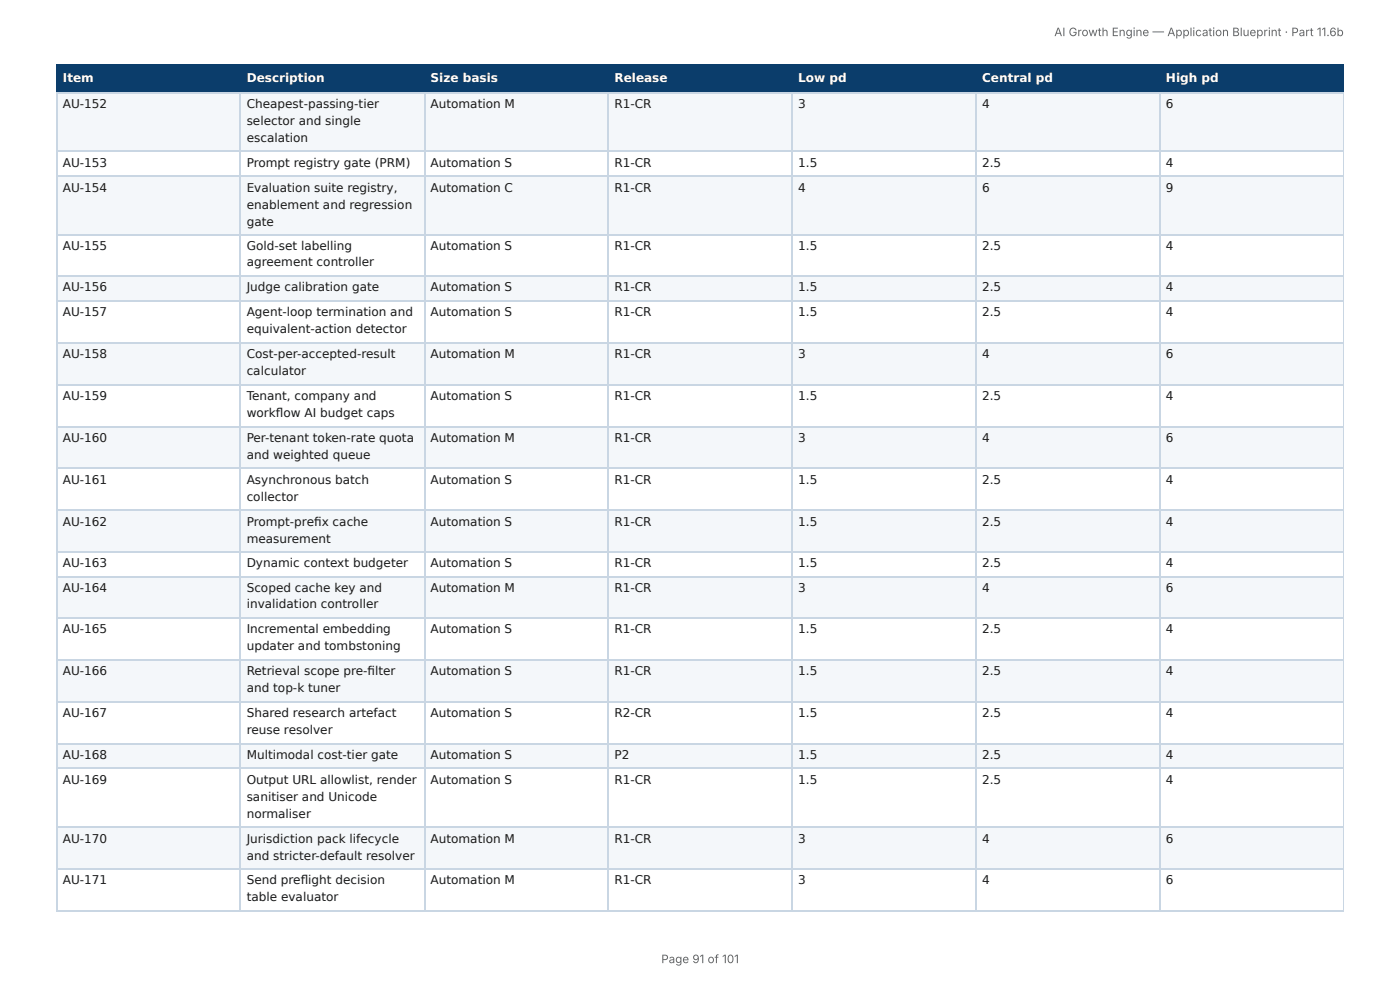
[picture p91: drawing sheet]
<svg xmlns="http://www.w3.org/2000/svg" width="297mm" height="210mm" viewBox="0 0 297 210" stroke-linecap="round" stroke-linejoin="round" font-family="sans-serif">
<defs><g id="words">
<g font-size="2.6" fill="#fff">
<text x="13.3" y="17.4">Item</text>
<text x="52.4" y="17.4">Description</text>
<text x="91.4" y="17.4">Size basis</text>
<text x="130.5" y="17.4">Release</text>
<text x="169.5" y="17.4">Low pd</text>
<text x="208.6" y="17.4">Central pd</text>
<text x="247.6" y="17.4">High pd</text>
</g>
<g font-size="2.6" fill="#1a1a1a">
<text x="13.3" y="22.9">AU-152</text>
<text x="52.4" y="22.9">Cheapest-passing-tier</text>
<text x="91.4" y="22.9">Automation M</text>
<text x="130.5" y="22.9">R1-CR</text>
<text x="169.5" y="22.9">3</text>
<text x="208.6" y="22.9">4</text>
<text x="247.6" y="22.9">6</text>
<text x="52.4" y="26.5">selector and single</text>
<text x="13.3" y="35.4">AU-153</text>
<text x="52.4" y="30.1">escalation</text>
<text x="52.4" y="35.4">Prompt registry gate (PRM)</text>
<text x="91.4" y="35.4">Automation S</text>
<text x="130.5" y="35.4">R1-CR</text>
<text x="169.5" y="35.4">1.5</text>
<text x="208.6" y="35.4">2.5</text>
<text x="247.6" y="35.4">4</text>
<text x="13.3" y="40.7">AU-154</text>
<text x="52.4" y="40.7">Evaluation suite registry,</text>
<text x="91.4" y="40.7">Automation C</text>
<text x="130.5" y="40.7">R1-CR</text>
<text x="169.5" y="40.7">4</text>
<text x="208.6" y="40.7">6</text>
<text x="247.6" y="40.7">9</text>
<text x="52.4" y="44.3">enablement and regression</text>
<text x="52.4" y="47.9">gate</text>
<text x="13.3" y="53.2">AU-155</text>
<text x="52.4" y="53.2">Gold-set labelling</text>
<text x="91.4" y="53.2">Automation S</text>
<text x="130.5" y="53.2">R1-CR</text>
<text x="169.5" y="53.2">1.5</text>
<text x="208.6" y="53.2">2.5</text>
<text x="247.6" y="53.2">4</text>
<text x="52.4" y="56.6">agreement controller</text>
<text x="13.3" y="61.8">AU-156</text>
<text x="52.4" y="61.8">Judge calibration gate</text>
<text x="91.4" y="61.8">Automation S</text>
<text x="130.5" y="61.8">R1-CR</text>
<text x="169.5" y="61.8">1.5</text>
<text x="208.6" y="61.8">2.5</text>
<text x="247.6" y="61.8">4</text>
<text x="13.3" y="67.1">AU-157</text>
<text x="52.4" y="67.1">Agent-loop termination and</text>
<text x="52.4" y="70.7">equivalent-action detector</text>
<text x="91.4" y="67.1">Automation S</text>
<text x="130.5" y="67.1">R1-CR</text>
<text x="169.5" y="67.1">1.5</text>
<text x="208.6" y="67.1">2.5</text>
<text x="247.6" y="67.1">4</text>
<text x="13.3" y="76">AU-158</text>
<text x="52.4" y="76">Cost-per-accepted-result</text>
<text x="91.4" y="76">Automation M</text>
<text x="130.5" y="76">R1-CR</text>
<text x="169.5" y="76">3</text>
<text x="208.6" y="76">4</text>
<text x="247.6" y="76">6</text>
<text x="52.4" y="79.6">calculator</text>
<text x="13.3" y="84.9">AU-159</text>
<text x="52.4" y="84.9">Tenant, company and</text>
<text x="52.4" y="88.5">workfl ow AI budget caps</text>
<text x="91.4" y="84.9">Automation S</text>
<text x="130.5" y="84.9">R1-CR</text>
<text x="169.5" y="84.9">1.5</text>
<text x="208.6" y="84.9">2.5</text>
<text x="247.6" y="84.9">4</text>
<text x="13.3" y="93.8">AU-160</text>
<text x="52.4" y="93.8">Per-tenant token-rate quota</text>
<text x="91.4" y="93.8">Automation M</text>
<text x="130.5" y="93.8">R1-CR</text>
<text x="169.5" y="93.8">3</text>
<text x="208.6" y="93.8">4</text>
<text x="247.6" y="93.8">6</text>
<text x="52.4" y="97.4">and weighted queue</text>
<text x="13.3" y="102.7">AU-161</text>
<text x="52.4" y="102.7">Asynchronous batch</text>
<text x="52.4" y="106.3">collector</text>
<text x="91.4" y="102.7">Automation S</text>
<text x="130.5" y="102.7">R1-CR</text>
<text x="169.5" y="102.7">1.5</text>
<text x="208.6" y="102.7">2.5</text>
<text x="247.6" y="102.7">4</text>
<text x="13.3" y="111.6">AU-162</text>
<text x="52.4" y="111.6">Prompt-prefi x cache</text>
<text x="91.4" y="111.6">Automation S</text>
<text x="130.5" y="111.6">R1-CR</text>
<text x="169.5" y="111.6">1.5</text>
<text x="208.6" y="111.6">2.5</text>
<text x="247.6" y="111.6">4</text>
<text x="52.4" y="115.2">measurement</text>
<text x="13.3" y="120.5">AU-163</text>
<text x="13.3" y="125.8">AU-164</text>
<text x="52.4" y="120.5">Dynamic context budgeter</text>
<text x="52.4" y="125.8">Scoped cache key and</text>
<text x="91.4" y="120.5">Automation S</text>
<text x="91.4" y="125.8">Automation M</text>
<text x="130.5" y="120.5">R1-CR</text>
<text x="130.5" y="125.8">R1-CR</text>
<text x="169.5" y="120.5">1.5</text>
<text x="169.5" y="125.8">3</text>
<text x="208.6" y="120.5">2.5</text>
<text x="208.6" y="125.8">4</text>
<text x="247.6" y="120.5">4</text>
<text x="247.6" y="125.8">6</text>
<text x="52.4" y="129.2">invalidation controller</text>
<text x="13.3" y="134.4">AU-165</text>
<text x="52.4" y="134.4">Incremental embedding</text>
<text x="91.4" y="134.4">Automation S</text>
<text x="130.5" y="134.4">R1-CR</text>
<text x="169.5" y="134.4">1.5</text>
<text x="208.6" y="134.4">2.5</text>
<text x="247.6" y="134.4">4</text>
<text x="13.3" y="143.3">AU-166</text>
<text x="52.4" y="138.1">updater and tombstoning</text>
<text x="52.4" y="143.3">Retrieval scope pre-fi lter</text>
<text x="91.4" y="143.3">Automation S</text>
<text x="130.5" y="143.3">R1-CR</text>
<text x="169.5" y="143.3">1.5</text>
<text x="208.6" y="143.3">2.5</text>
<text x="247.6" y="143.3">4</text>
<text x="52.4" y="146.9">and top-k tuner</text>
<text x="13.3" y="152.2">AU-167</text>
<text x="52.4" y="152.2">Shared research artefact</text>
<text x="52.4" y="155.8">reuse resolver</text>
<text x="91.4" y="152.2">Automation S</text>
<text x="130.5" y="152.2">R2-CR</text>
<text x="169.5" y="152.2">1.5</text>
<text x="208.6" y="152.2">2.5</text>
<text x="247.6" y="152.2">4</text>
<text x="13.3" y="161.1">AU-168</text>
<text x="52.4" y="161.1">Multimodal cost-tier gate</text>
<text x="91.4" y="161.1">Automation S</text>
<text x="130.5" y="161.1">P2</text>
<text x="169.5" y="161.1">1.5</text>
<text x="208.6" y="161.1">2.5</text>
<text x="247.6" y="161.1">4</text>
<text x="13.3" y="166.4">AU-169</text>
<text x="52.4" y="166.4">Output URL allowlist, render</text>
<text x="91.4" y="166.4">Automation S</text>
<text x="130.5" y="166.4">R1-CR</text>
<text x="169.5" y="166.4">1.5</text>
<text x="208.6" y="166.4">2.5</text>
<text x="247.6" y="166.4">4</text>
<text x="52.4" y="170">sanitiser and Unicode</text>
<text x="52.4" y="173.6">normaliser</text>
<text x="13.3" y="178.9">AU-170</text>
<text x="52.4" y="178.9">Jurisdiction pack lifecycle</text>
<text x="91.4" y="178.9">Automation M</text>
<text x="130.5" y="178.9">R1-CR</text>
<text x="169.5" y="178.9">3</text>
<text x="208.6" y="178.9">4</text>
<text x="247.6" y="178.9">6</text>
<text x="52.4" y="182.5">and stricter-default resolver</text>
<text x="13.3" y="187.8">AU-171</text>
<text x="52.4" y="187.8">Send prefl ight decision</text>
<text x="52.4" y="191.4">table evaluator</text>
<text x="91.4" y="187.8">Automation M</text>
<text x="130.5" y="187.8">R1-CR</text>
<text x="169.5" y="187.8">3</text>
<text x="208.6" y="187.8">4</text>
<text x="247.6" y="187.8">6</text>
</g>
<g font-size="2.5" fill="#666">
<text x="223.9" y="7.7">AI Growth Engine — Application Blueprint · Part 11.6b</text>
<text x="140.4" y="204.5">Page 91 of 101</text>
</g>
</g></defs>
<g fill="#0b3d6b">
<path d="M12.1 14h39v5.5h-39z"/>
<path d="M51.1 14h38.9v5.5h-38.9z"/>
<path d="M90 14h39.2v5.5h-39.2z"/>
<path d="M129.2 14h39v5.5h-39z"/>
<path d="M168.2 14h39.2v5.5h-39.2z"/>
<path d="M207.4 14h38.9v5.5h-38.9z"/>
<path d="M246.3 14h39.1v5.5h-39.1z"/>
</g>
<g fill="#f4f7fa">
<path d="M12.1 19.5h39v12.5h-39z"/>
<path d="M51.1 19.5h38.9v12.5h-38.9z"/>
<path d="M90 19.5h39.2v12.5h-39.2z"/>
<path d="M129.2 19.5h39v12.5h-39z"/>
<path d="M168.2 19.5h39.2v12.5h-39.2z"/>
<path d="M207.4 19.5h38.9v12.5h-38.9z"/>
<path d="M246.3 19.5h39.1v12.5h-39.1z"/>
<path d="M12.1 37.3h39v12.5h-39z"/>
<path d="M51.1 37.3h38.9v12.5h-38.9z"/>
<path d="M90 37.3h39.2v12.5h-39.2z"/>
<path d="M129.2 37.3h39v12.5h-39z"/>
<path d="M168.2 37.3h39.2v12.5h-39.2z"/>
<path d="M207.4 37.3h38.9v12.5h-38.9z"/>
<path d="M246.3 37.3h39.1v12.5h-39.1z"/>
<path d="M12.1 58.7h39v5.3h-39z"/>
<path d="M51.1 58.7h38.9v5.3h-38.9z"/>
<path d="M90 58.7h39.2v5.3h-39.2z"/>
<path d="M129.2 58.7h39v5.3h-39z"/>
<path d="M168.2 58.7h39.2v5.3h-39.2z"/>
<path d="M207.4 58.7h38.9v5.3h-38.9z"/>
<path d="M246.3 58.7h39.1v5.3h-39.1z"/>
<path d="M12.1 72.9h39v8.9h-39z"/>
<path d="M51.1 72.9h38.9v8.9h-38.9z"/>
<path d="M90 72.9h39.2v8.9h-39.2z"/>
<path d="M129.2 72.9h39v8.9h-39z"/>
<path d="M168.2 72.9h39.2v8.9h-39.2z"/>
<path d="M207.4 72.9h38.9v8.9h-38.9z"/>
<path d="M246.3 72.9h39.1v8.9h-39.1z"/>
<path d="M12.1 90.5h39v8.8h-39z"/>
<path d="M51.1 90.5h38.9v8.8h-38.9z"/>
<path d="M90 90.5h39.2v8.8h-39.2z"/>
<path d="M129.2 90.5h39v8.8h-39z"/>
<path d="M168.2 90.5h39.2v8.8h-39.2z"/>
<path d="M207.4 90.5h38.9v8.8h-38.9z"/>
<path d="M246.3 90.5h39.1v8.8h-39.1z"/>
<path d="M12.1 108.2h39v8.9h-39z"/>
<path d="M51.1 108.2h38.9v8.9h-38.9z"/>
<path d="M90 108.2h39.2v8.9h-39.2z"/>
<path d="M129.2 108.2h39v8.9h-39z"/>
<path d="M168.2 108.2h39.2v8.9h-39.2z"/>
<path d="M207.4 108.2h38.9v8.9h-38.9z"/>
<path d="M246.3 108.2h39.1v8.9h-39.1z"/>
<path d="M12.1 122.4h39v8.9h-39z"/>
<path d="M51.1 122.4h38.9v8.9h-38.9z"/>
<path d="M90 122.4h39.2v8.9h-39.2z"/>
<path d="M129.2 122.4h39v8.9h-39z"/>
<path d="M168.2 122.4h39.2v8.9h-39.2z"/>
<path d="M207.4 122.4h38.9v8.9h-38.9z"/>
<path d="M246.3 122.4h39.1v8.9h-39.1z"/>
<path d="M12.1 140.2h39v8.9h-39z"/>
<path d="M51.1 140.2h38.9v8.9h-38.9z"/>
<path d="M90 140.2h39.2v8.9h-39.2z"/>
<path d="M129.2 140.2h39v8.9h-39z"/>
<path d="M168.2 140.2h39.2v8.9h-39.2z"/>
<path d="M207.4 140.2h38.9v8.9h-38.9z"/>
<path d="M246.3 140.2h39.1v8.9h-39.1z"/>
<path d="M12.1 158h39v5.1h-39z"/>
<path d="M51.1 158h38.9v5.1h-38.9z"/>
<path d="M90 158h39.2v5.1h-39.2z"/>
<path d="M129.2 158h39v5.1h-39z"/>
<path d="M168.2 158h39.2v5.1h-39.2z"/>
<path d="M207.4 158h38.9v5.1h-38.9z"/>
<path d="M246.3 158h39.1v5.1h-39.1z"/>
<path d="M12.1 175.6h39v8.9h-39z"/>
<path d="M51.1 175.6h38.9v8.9h-38.9z"/>
<path d="M90 175.6h39.2v8.9h-39.2z"/>
<path d="M129.2 175.6h39v8.9h-39z"/>
<path d="M168.2 175.6h39.2v8.9h-39.2z"/>
<path d="M207.4 175.6h38.9v8.9h-38.9z"/>
<path d="M246.3 175.6h39.1v8.9h-39.1z"/>
</g>
<path d="M11.9 13.9h273.5M11.9 19.6h273.5M12 13.8v6M51 13.8v6M90.2 13.8v6M129.1 13.8v6M168.3 13.8v6M207.2 13.8v6M246.4 13.8v6" fill="none" stroke="#0b3d6b" stroke-width=".24"/>
<path d="M285.3 13.8v6" fill="none" stroke="#0b3d6b" stroke-width=".21"/>
<g fill="none" stroke="#c9d6e3" stroke-width=".24">
<path d="M11.9 19.6h273.5M12 19.8v173.5M51 19.8v173.5M90.2 19.8v173.5M129.1 19.8v173.5M168.3 19.8v173.5M207.2 19.8v173.5M246.4 19.8v173.5M11.9 32.2h273.5M11.9 37.4h273.5M11.9 49.9h273.5M11.9 58.6h273.5"/>
<path d="M11.9 63.9h273.5M11.9 72.8h273.5M11.9 81.7h273.5M11.9 90.6h273.5M11.9 99.5h273.5M11.9 108.4h273.5M11.9 117.3h273.5M11.9 122.5h273.5M11.9 131.2h273.5M11.9 140.1h273.5M11.9 149h273.5M11.9 157.9h273.5"/>
<path d="M11.9 163.2h273.5M11.9 175.7h273.5M11.9 184.6h273.5M11.9 193.5h273.5"/>
</g>
<path d="M285.3 19.8v173.5" fill="none" stroke="#c9d6e3" stroke-width=".21"/>
<use href="#words"/>
</svg>
